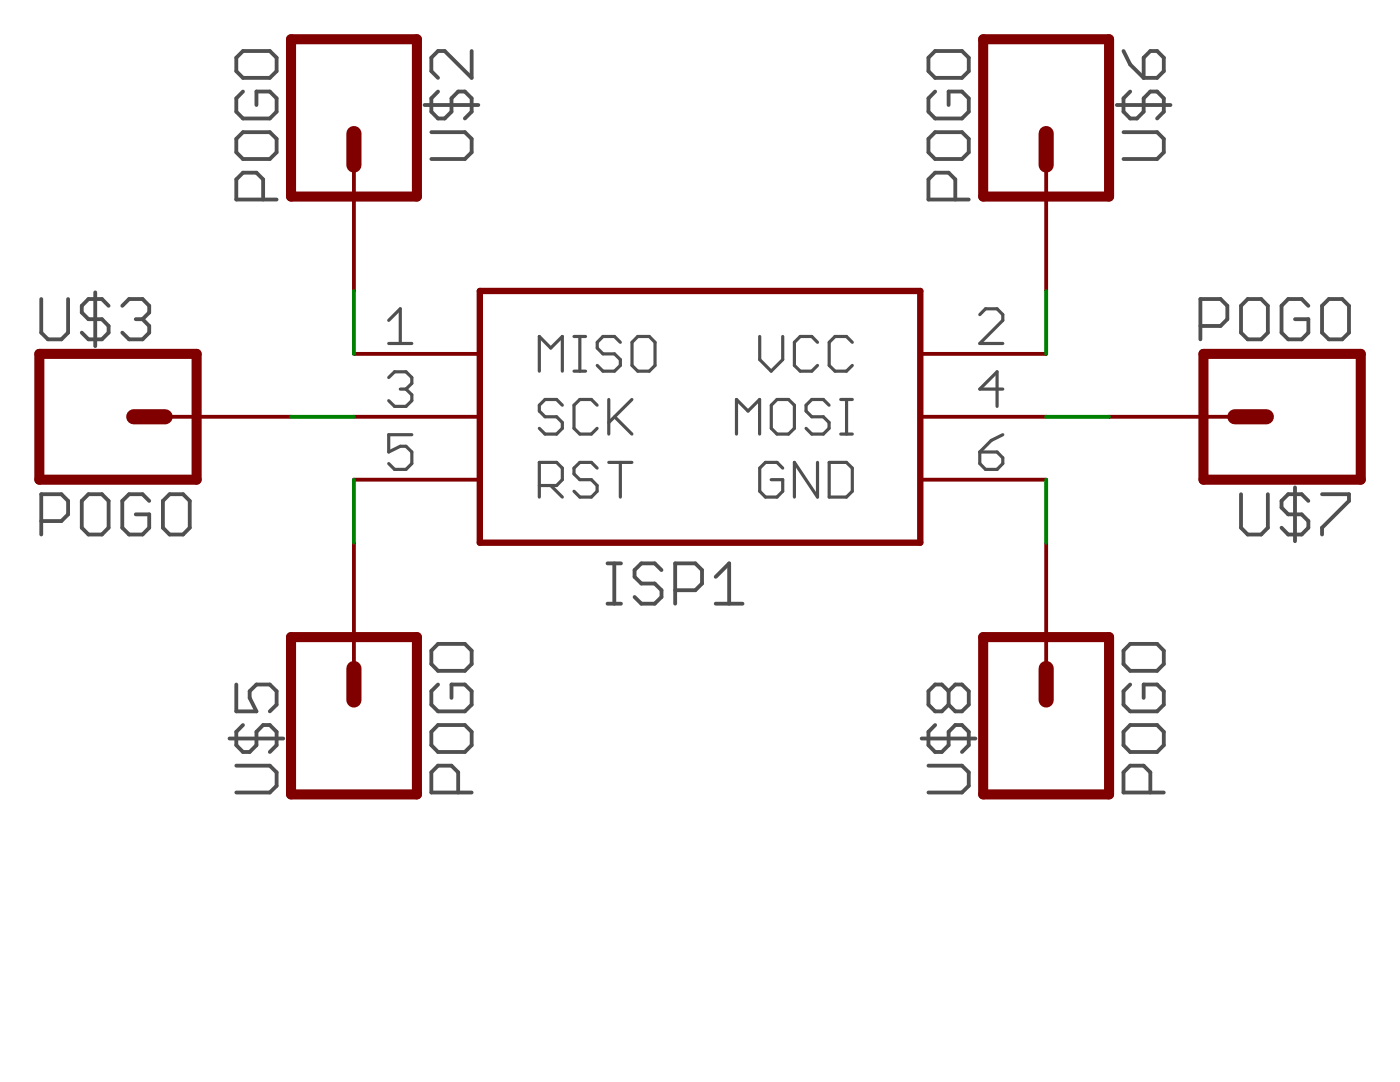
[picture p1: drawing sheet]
<svg xmlns="http://www.w3.org/2000/svg" width="279mm" height="216mm" viewBox="0 0 279 216" stroke-linecap="round" stroke-linejoin="round" font-family="sans-serif">
<g fill="none" stroke="#505050" stroke-width=".76">
<path d="M48.5 10.2h5.3l1.4 1.3v2.7l-1.4 1.3h-5.3l-1.3-1.3v-2.7zM48.5 18.3l-1.3 1.3v2.7l1.3 1.3h5.3l1.4-1.3v-2.7l-1.4-1.3h-2.6v2.7M87.4 18.3l-1.3 1.3v2.7l1.3 1.3h1.4l1.3-1.3v-2.7l1.3-1.3h1.4l1.3 1.3v2.7l-1.3 1.3M94.1 10.2v5.3l-5.3-5.3h-1.4l-1.3 1.3v2.7l1.3 1.3M186.6 18.3l-1.3 1.3v2.7l1.3 1.3h5.4l1.3-1.3v-2.7l-1.3-1.3h-2.7v2.7M186.6 10.2h5.4l1.3 1.3v2.7l-1.3 1.3h-5.4l-1.3-1.3v-2.7zM224.2 10.2l1.4 2.7 2.6 2.6M225.6 18.3l-1.4 1.3v2.7l1.4 1.3h1.3l1.3-1.3v-2.7l1.4-1.3h1.3l1.4 1.3v2.7l-1.4 1.3M228.2 11.5l1.4-1.3h1.3l1.4 1.3v2.7l-1.4 1.3h-2.7zM48.5 26.4h5.3l1.4 1.3v2.7l-1.4 1.3h-5.3l-1.3-1.3v-2.7zM52.5 39.8v-4l-1.3-1.3h-2.7l-1.3 1.3v4h8M84.7 21h10.8"/>
<path d="M86.1 26.4h6.7l1.3 1.3v2.7l-1.3 1.3h-6.7M186.6 26.4h5.4l1.3 1.3v2.7l-1.3 1.3h-5.4l-1.3-1.3v-2.7zM190.6 39.8v-4l-1.3-1.3h-2.7l-1.3 1.3v4h8M222.9 21h10.7M224.2 26.4h6.7l1.4 1.3v2.7l-1.4 1.3h-6.7M8.2 59.7v6.7l1.4 1.3h2.7l1.3-1.3v-6.7M19 58.3v10.8M249 59.7h2.7l1.3 1.3v5.4l-1.3 1.3h-2.7l-1.3-1.3v-5.4zM265.2 59.7h2.7l1.3 1.3v5.4l-1.3 1.3h-2.7l-1.4-1.3v-5.4zM21.7 61l-1.4-1.3h-2.6l-1.4 1.3v1.4l1.4 1.3h2.6l1.4 1.3v1.4l-1.4 1.3h-2.6l-1.4-1.3M24.4 61l1.4-1.3h2.6l1.4 1.3v1.4l-1.4 1.3M27.1 63.7h1.3"/>
<path d="M28.4 63.7l1.4 1.3v1.4l-1.4 1.3h-2.6l-1.4-1.3M239.6 65h4l1.3-1.3v-2.7l-1.3-1.3h-4v8M261.1 61l-1.3-1.3h-2.7l-1.3 1.3v5.4l1.3 1.3h2.7l1.3-1.3v-2.7h-2.7M17.7 98.6h2.6l1.4 1.3v5.4l-1.4 1.4h-2.6l-1.4-1.4v-5.4zM29.8 99.9l-1.4-1.3h-2.6l-1.4 1.3v5.4l1.4 1.4h2.6l1.4-1.4v-2.7h-2.7M33.8 98.6h2.7l1.4 1.3v5.4l-1.4 1.4h-2.7l-1.3-1.4v-5.4zM247.7 98.6v6.7l1.3 1.4h2.7l1.3-1.4v-6.7M258.4 97.3v10.7M261.1 99.9l-1.3-1.3h-2.7l-1.3 1.3v1.4l1.3 1.3h2.7l1.3 1.4v1.3l-1.3 1.4h-2.7l-1.3-1.4M263.8 98.6h5.4v1.3l-5.4 5.4v1.4M8.2 104h4.1l1.3-1.4v-2.7l-1.3-1.3h-4.1v8.1M121.2 112.4h2.7"/>
<path d="M122.6 112.4v8.1M132 113.7l-1.3-1.3h-2.7l-1.4 1.3v1.4l1.4 1.3h2.7l1.3 1.4v1.3l-1.3 1.4h-2.7l-1.4-1.4M134.7 117.8h4.1l1.3-1.4v-2.7l-1.3-1.3h-4.1v8.1M142.8 115.1l2.7-2.7v8.1M47.2 136.6v5.3h4l-1.4-2.6v-1.4l1.4-1.3h2.6l1.4 1.3v2.7l-1.4 1.3M87.4 128.5h5.4l1.3 1.3v2.7l-1.3 1.4h-5.4l-1.3-1.4v-2.7zM87.4 136.6l-1.3 1.3v2.7l1.3 1.3h5.4l1.3-1.3v-2.7l-1.3-1.3h-2.7v2.7M121.2 120.5h2.7M142.8 120.5h5.4M189.3 137.9l-1.3-1.3h-1.4l-1.3 1.3v2.7l1.3 1.3h1.4l1.3-1.3M189.3 137.9l1.3-1.3h1.4l1.3 1.3v2.7l-1.3 1.3h-1.4l-1.3-1.3M189.3 137.9v2.7"/>
<path d="M225.6 136.6l-1.4 1.3v2.7l1.4 1.3h5.3l1.4-1.3v-2.7l-1.4-1.3h-2.7v2.7M225.6 128.5h5.3l1.4 1.3v2.7l-1.4 1.4h-5.3l-1.4-1.4v-2.7zM45.8 147.4h10.7M47.2 152.8h6.6l1.4 1.3v2.7l-1.4 1.3h-6.6M48.5 144.7l-1.3 1.3v2.7l1.3 1.4h1.3l1.4-1.4v-2.7l1.3-1.3h1.3l1.4 1.3v2.7l-1.4 1.4M87.4 144.7h5.4l1.3 1.3v2.7l-1.3 1.4h-5.4l-1.3-1.4v-2.7zM91.4 158.1v-4l-1.3-1.3h-2.7l-1.3 1.3v4h8M183.9 147.4h10.8M185.3 152.8h6.7l1.3 1.3v2.7l-1.3 1.3h-6.7M186.6 144.7l-1.3 1.3v2.7l1.3 1.4h1.4l1.3-1.4v-2.7l1.3-1.3h1.4l1.3 1.3v2.7l-1.3 1.4M225.6 144.7h5.3l1.4 1.3v2.7l-1.4 1.4h-5.3l-1.4-1.4v-2.7zM229.6 158.1v-4l-1.4-1.3h-2.6l-1.4 1.3v4h8.1"/>
</g>
<g fill="none" stroke="#505050" stroke-width=".63">
<path d="M77.6 63.9l2.3-2.3v6.9M77.6 68.5h4.6M77.6 75.3l1.1-1.1h2.3l1.2 1.1v1.2l-1.2 1.1M79.9 77.6h1.1M81 77.6l1.2 1.2v1.1l-1.2 1.2h-2.3l-1.1-1.2M107.6 74.1v-7l2.3 2.3 2.3-2.3v7M114.6 74.1h2.3M114.6 67.1h2.3M115.7 67.1v7M121.5 79.7v6.9M123.8 68.3l-1.2-1.2h-2.3l-1.1 1.2v1.1l1.1 1.2h2.3l1.2 1.2v1.1l-1.2 1.2h-2.3l-1.1-1.2M126.1 79.7l-4.6 4.6"/>
<path d="M127.3 67.1h2.3l1.1 1.2v4.6l-1.1 1.2h-2.3l-1.2-1.2v-4.6zM151.6 67.1v4.7l2.3 2.3 2.3-2.3v-4.7M163.2 68.3l-1.2-1.2h-2.3l-1.2 1.2v4.6l1.2 1.2h2.3l1.2-1.2M167.8 79.7h2.3M169 79.7v6.9M170.1 68.3l-1.2-1.2h-2.3l-1.1 1.2v4.6l1.1 1.2h2.3l1.2-1.2M195.5 62.8l1.2-1.2h2.3l1.1 1.2v1.1l-4.6 4.6h4.6M200.1 77.6h-4.6l3.5-3.4v6.9M82.2 86.7h-4.6v3.5l2.3-1.2h1.1l1.2 1.2v2.3l-1.2 1.2h-2.3l-1.1-1.2M107.6 96.9h3.5l1.1-1.2v-2.3l-1.1-1.1h-3.5v6.9M109.9 96.9l2.3 2.3M112.2 80.9l-1.1-1.2h-2.3l-1.2 1.2v1.1l1.2 1.2h2.3l1.1 1.1v1.2l-1.1 1.1h-2.3l-1.2-1.1"/>
<path d="M119.2 80.9l-1.2-1.2h-2.3l-1.1 1.2v4.6l1.1 1.1h2.3l1.2-1.1M119.2 93.4l-1.2-1.1h-2.3l-1.1 1.1v1.2l1.1 1.1h2.3l1.2 1.2v1.1l-1.2 1.2h-2.3l-1.1-1.2M121.5 92.3h4.6M122.7 83.2l3.4 3.4M123.8 92.3v6.9M147 86.6v-6.9l2.3 2.3 2.3-2.3v6.9M153.9 80.9l1.2-1.2h2.3l1.1 1.2v4.6l-1.1 1.1h-2.3l-1.2-1.1zM156.2 93.4l-1.1-1.1h-2.3l-1.2 1.1v4.6l1.2 1.2h2.3l1.1-1.2v-2.3h-2.3M163.2 92.3v6.9l-4.7-6.9v6.9M165.5 80.9l-1.2-1.2h-2.3l-1.1 1.2v1.1l1.1 1.2h2.3l1.2 1.1v1.2l-1.2 1.1h-2.3l-1.1-1.1M165.5 92.3h3.4l1.2 1.1v4.6l-1.2 1.2h-3.4zM167.8 86.6h2.3"/>
<path d="M195.5 90.2h3.5l1.1 1.2v1.1l-1.1 1.2h-2.3l-1.2-1.2zM200.1 86.7l-2.3 1.2-2.3 2.3"/>
</g>
<path d="M58.1 7.8h25.1v31.4h-25.1zM196.2 7.8h25.1v31.4h-25.1zM7.9 70.6h31.3v25.1h-31.3zM240.2 70.6h31.4v25.1h-31.4zM58.1 127.1h25.1v31.4h-25.1zM196.2 127.1h25.1v31.4h-25.1z" fill="none" stroke="#800000" stroke-width="2"/>
<path d="M70.6 26.6v6.3M208.8 26.6v6.3M26.7 83.2h6.3M246.4 83.2h6.3M70.6 133.4v6.3M208.8 133.4v6.3" fill="none" stroke="#800000" stroke-width="3"/>
<path d="M70.6 32.9v25.2M208.8 32.9v25.2M70.6 70.6h25.2M183.7 70.6h25.1M33 83.2h25.1M70.6 83.2h25.2M70.6 95.7h25.2M183.7 83.2h25.1M183.7 95.7h25.1M221.3 83.2h25.1M70.6 108.3v25.1M208.8 108.3v25.1" fill="none" stroke="#800000" stroke-width=".76"/>
<path d="M95.8 58.1h87.9v50.2h-87.9z" fill="none" stroke="#800000" stroke-width="1.3"/>
<path d="M70.6 58.1v12.5M208.8 58.1v12.5M58.1 83.2h12.5M70.6 95.7v12.6M208.8 83.2h12.5M208.8 95.7v12.6" fill="none" stroke="#008000" stroke-width=".76"/>
</svg>
